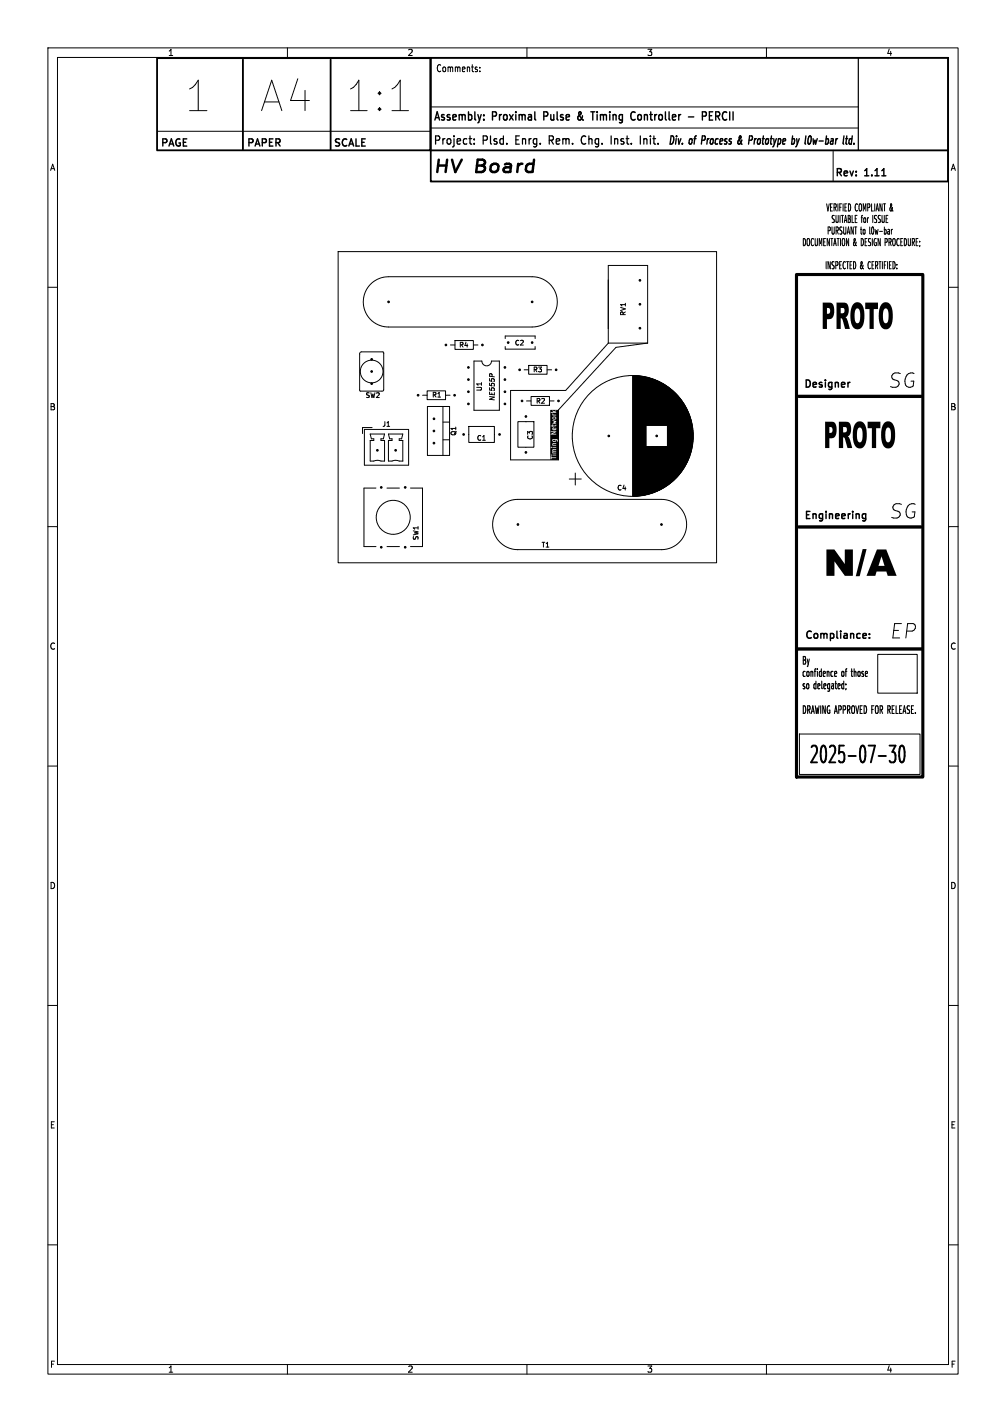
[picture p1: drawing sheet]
<svg xmlns="http://www.w3.org/2000/svg" width="210mm" height="297mm" viewBox="0 0 210 297" stroke-linecap="round" stroke-linejoin="round" font-family="sans-serif">
<defs><g id="words">
<g font-size="8.8">
<text x="38.8" y="23.5">1</text>
<text x="54.5" y="23.5">A4</text>
<text x="72.5" y="23.5">1:1</text>
</g>
<text font-size="4.9" x="168.6" y="159.7">2025-07-30</text>
<g font-size="4.2">
<text x="185.7" y="81.3">SG</text>
<text x="185.9" y="108.6">SG</text>
<text x="186" y="133.6">EP</text>
</g>
<g font-size="3.6">
<text x="90.2" y="36.8">HV</text>
<text x="99.3" y="36.8">Board</text>
</g>
<g font-size="2.4">
<text x="90.5" y="25.3">Assembly:</text>
<text x="102.9" y="25.3">Proximal</text>
<text x="114.2" y="25.3">Pulse</text>
<text x="121.8" y="25.3">&amp;</text>
<text x="125.3" y="25.3">Timing</text>
<text x="134.1" y="25.3">Controller</text>
<text x="146.7" y="25.3">-</text>
<text x="150.2" y="25.3">PERCII</text>
<text x="90.4" y="30.3">Project:</text>
<text x="100.8" y="30.3">Plsd.</text>
<text x="108.1" y="30.3">Enrg.</text>
<text x="115.5" y="30.3">Rem.</text>
<text x="122.7" y="30.3">Chg.</text>
<text x="129.3" y="30.3">Inst.</text>
<text x="135.9" y="30.3">Init.Div.</text>
<text x="143.8" y="30.3">of Process</text>
<text x="155.2" y="30.3">&amp;</text>
<text x="158.1" y="30.3">Prototype</text>
<text x="167.7" y="30.3">by l0w-bar</text>
</g>
<g font-size="2.2">
<text x="167.3" y="149.2">By confidence</text>
<text x="179.5" y="149.2">of those</text>
<text x="186.9" y="149.2">so</text>
</g>
<g font-size="2.1">
<text x="91" y="15.3">Comments:</text>
<text x="33.4" y="31">PAGE</text>
<text x="51.4" y="31">PAPER</text>
<text x="69.6" y="31">SCALE</text>
<text x="174.2" y="37.2">Rev:</text>
<text x="180.6" y="37.2">1.11</text>
<text x="160.5" y="56.3">for ISSUE PURSUANT</text>
<text x="175.8" y="56.3">to l0w-bar</text>
<text x="184.2" y="56.3">DOCUMENTATION</text>
<text x="167.7" y="81.4">Designer</text>
<text x="167.8" y="108.8">Engineering</text>
<text x="167.9" y="133.8">Compliance:</text>
</g>
<g font-size="1.8">
<text x="35" y="11.8">1</text>
<text x="85" y="11.8">2</text>
<text x="135" y="11.8">3</text>
<text x="185" y="11.8">4</text>
<text x="10.4" y="35.8">A</text>
<text x="198.4" y="35.8">A</text>
<text x="10.3" y="85.8">B</text>
<text x="198.3" y="85.8">B</text>
<text x="10.3" y="135.8">C</text>
<text x="198.3" y="135.8">C</text>
<text x="10.3" y="185.8">D</text>
<text x="198.3" y="185.8">D</text>
<text x="10.4" y="235.8">E</text>
<text x="198.4" y="235.8">E</text>
<text x="10.4" y="285.8">F</text>
<text x="35" y="286.8">1</text>
<text x="85" y="286.8">2</text>
<text x="135" y="286.8">3</text>
<text x="185" y="286.8">4</text>
<text x="198.4" y="285.8">F</text>
</g>
<g font-size="1.4">
<text x="130.8" y="66.1" transform="rotate(-90 130.8 66.1)">RV1</text>
<text x="95.7" y="72.8">R4</text>
<text x="107.4" y="72.3">C2</text>
<text x="111.2" y="77.9">R3</text>
<text x="76.2" y="83.4">SW2</text>
<text x="90.1" y="83.2">R1</text>
<text x="100.8" y="81.8" transform="rotate(-90 100.8 81.8)">U1</text>
<text x="103.5" y="83.9" transform="rotate(-90 103.5 83.9)">NE555P</text>
<text x="79.7" y="89.3">J1</text>
<text x="111.8" y="84.5">R2</text>
<text x="95.4" y="91.1" transform="rotate(-90 95.4 91.1)">Q1</text>
<text x="99.4" y="92.2">C1</text>
<text x="111.4" y="92" transform="rotate(-90 111.4 92)">C3</text>
<text x="128.7" y="102.6">C4</text>
<text x="87.5" y="112.9" transform="rotate(-90 87.5 112.9)">SW1</text>
<text x="112.9" y="114.5">T1</text>
</g>
</g></defs>
<path d="M32.8 12.1h57v19.3h-57zM50.7 12.4v18.8M69 12.4v18.8M89.9 12.1h108v25.8h-108zM89.9 31.4h108" fill="none" stroke="#000" stroke-width=".38"/>
<g fill="none" stroke="#000" stroke-width=".21">
<path d="M10 10h190v277h-190zM12 12h186v273h-186zM60 10v2M100.2 14.8v.2M100.2 14.1v.1M110 10v2M160 10v2M32.9 27.4h56.9M89.9 22.3h89.2M89.9 26.7h89.2M173.9 31.4v6.5M70.6 52.6h79v65h-79z"/>
<path d="M77.4 59.3a5.2 5.2 0 0 1 3.7-1.5h30a5.2 5.2 0 0 1 5.2 5.3 5.2 5.2 0 0 1-5.2 5.2h-30a5.2 5.2 0 0 1-4.9-3.2 5.2 5.2 0 0 1 1.2-5.8zM167.7 49.8a.88 .88 0 0 1 .3 1.4l-.3 .1zM168.6 49.9l.2-.1 .2 .2v.8l-.2 .5-.3-.2zM169.8 50l-.1-.2a.97 .97 0 0 0 0 1.5l.1-.1M170.2 49.8v1.2l.1 .3 .3-.1v-.2v-1.2M171 51.3v-1.5l.3 1.1 .3-1.1v1.5M171.9 50.5h.3M172.3 49.8h-.4v1.5h.4M172.6 42.6l.2 1.5 .3-1.5M172.9 48.2l.4-.2-.1-.6h-.3v1.5M173.1 49.8v1.5l-.4-1.5v1.5M173.4 43.3h.2"/>
<path d="M173.4 49.8h.5M173.6 49.8v1.5M173.7 47.4v1.2l.1 .3h.2l.1-.3v-1.2M173.8 42.6h-.4v1.5h.4M174 51.3l.3-1.5 .3 1.5M174.1 43.4l.4-.2-.1-.6h-.3v1.5M174.1 50.9h.4M174.2 45.1a.4 .4 0 0 0-.5 .3 .4 .4 0 0 0 .4 .4 .35 .35 0 0 1 .1 .5 .35 .35 0 0 1-.5 .1M174.3 43.4l.3 .7M174.5 54.6h.3l.1 .3v.5h-.4M174.5 45v1.2l.2 .3 .2-.1 .1-.2v-1.2M174.5 48.2l.5-.2-.2-.6h-.3v1.5"/>
<path d="M174.7 48.2l.3 .7M174.7 49.8h.5M174.9 42.6v1.5M175 49.8v1.5M175.3 43.3h.3M175.4 45v1.5M175.5 49.8v1.5M175.6 45h.5M175.7 42.6h-.4v1.5M175.8 47.5a.4 .4 0 0 0-.5 .3 .4 .4 0 0 0 .4 .5 .35 .35 0 0 1 .1 .4 .35 .35 0 0 1-.5 .1M175.9 45v1.5M175.9 49.9l.3-.1 .1 .2v.8l-.1 .5-.4-.2z"/>
<path d="M176 42.6v1.5M176.1 47.4v1.2l.2 .3h.1l.2-.3v-1.2M176.3 46.5l.2-1.5 .3 1.5M176.3 46.1h.4M176.4 43.3h.3M176.8 42.6h-.4v1.5h.4M176.8 48.9l.3-1.5 .3 1.5M176.9 48.5h.4M177.1 45h.2l.2 .3-.2 .4 .2 .5-.1 .3h-.3zM177.1 45.7h.2M177.1 42.6a.88 .88 0 0 1 .3 1.4l-.3 .1zM177.2 49.8v1.5l-.5-1.5v1.5"/>
<path d="M177.9 45v1.5h.4M178.1 47.4v1.5l-.4-1.5v1.5M178.4 47.4h.5M178.5 45.7h.3M178.6 47.4v1.5M178.7 50.5l-.2 .7h-.3a1.03 1.03 0 0 1 .3-1.1l-.1-.3a1.38 1.38 0 0 0 .4 1.5M178.8 51.3h.1M178.9 45h-.4v1.5h.4M179 42.7l-.1-.1a.97 .97 0 0 0 0 1.5l.1-.2M179.4 42.6h.3l.1 .2 .1 .8-.2 .5-.3-.2zM179.6 47.9h.3M179.7 47.4v1.3l.2 .2"/>
<path d="M179.8 45.5h.3M179.8 49.8a.88 .88 0 0 1 .3 1.4l-.3 .1zM180.1 45l-.2 .2v1.3M180.2 44.1v-1.5l.3 1 .2-1v1.5M180.2 48l.2-.1 .2 .3-.2 .7-.2-.3zM180.4 45.6l.2-.1 .1 .3-.1 .7-.3-.3zM180.6 50.5h.3M181 49.8h-.4v1.5h.4M181.1 45.5v1M181.1 43.4l.5-.2-.2-.6h-.3v1.5M181.3 45.5l-.2 .3M181.6 47.4l.1 1.5"/>
<path d="M181.8 49.9a.4 .4 0 0 0-.5 .3 .4 .4 0 0 0 .4 .5 .35 .35 0 0 1 0 .4 .35 .35 0 0 1-.4 .1M181.9 42.6v1.5h.4M182.1 47.5v-.1a1.13 1.13 0 0 1 0 1.5 1.61 1.61 0 0 1 0-1.4zM182.1 49.8v1.5M182.2 45v1.5M182.6 42.6v1.5M182.7 47.9l.1 1 .2-.7 .1 .7 .2-1M182.8 55.4l.4-.1-.1-.7h-.3v1.5M182.9 44.1l.2-1.5 .3 1.5M182.9 49.9l-.1-.1a.94 .94 0 0 0-.2 1.4l.2 .1 .2-.1v-.5h-.2M183 43.6h.3M183 55.4l.2 .7"/>
<path d="M183 45.1a.4 .4 0 0 0-.5 .3 .4 .4 0 0 0 .4 .4 .35 .35 0 0 1 .1 .5 .35 .35 0 0 1-.5 .1M183.5 54.6h.4M183.6 48.3h.6M183.8 49.8v1.5l-.5-1.5v1.5M183.8 45.1a.4 .4 0 0 0-.5 .3 .4 .4 0 0 0 .4 .4 .35 .35 0 0 1 .1 .5 .35 .35 0 0 1-.5 .1M184.1 45v1.2l.2 .3 .2-.1 .1-.2v-1.2M184.1 42.6v1.5l-.4-1.5v1.5M184.4 42.6h.5M184.6 47.4v1.5M184.6 48l.2-.1 .2 .3-.1 .6h-.3M184.6 42.6v1.5M184.8 50.6l.4-.1-.1-.7h-.3v1.5"/>
<path d="M185 45.7h.2M185.3 48h.4v.9M185.4 45h-.4v1.5h.4M185.6 50.6l.4-.1-.1-.7h-.3v1.5M185.7 48.3l-.4 .2 .1 .4 .3-.1M185.8 50.6l.2 .7M186.1 47.9v1M186.3 43.3l-.2 .7h-.3a1.03 1.03 0 0 1 .4-1.1l-.2-.3a1.38 1.38 0 0 0 .4 1.5M186.3 47.9l-.2 .3M186.5 49.9l.2-.1 .1 .2 .1 .8-.2 .5-.3-.2zM187.7 50l-.2-.2a.97 .97 0 0 0 0 1.5l.2-.1M188 50.5h.3"/>
<path d="M188.4 49.8h-.4v1.5h.4M188.8 49.8a.88 .88 0 0 1 .3 1.4l-.3 .1zM189.6 49.8v1.2l.1 .3 .3-.1 .1-.2v-1.2M190.4 50.6l.5-.1-.2-.7h-.3v1.5M190.6 50.6l.3 .7M191.3 50.5h.2M191.6 49.8h-.3v1.5h.3M192 50.4v.1M192 51.2l-.1 .3M10 60h2M75.2 73.6l.2-.1h4.5l.2 .1v7.8l-.2 .3-4.8-.1v-7.7zM94 72.1h1"/>
<path d="M95 71.1h3.8v1.9h-3.8zM98.8 72.1h1M98.9 75.4h1.7a1 1 0 0 0 1 1 1 1 0 0 0 1-1h1.6v10.3h-5.3zM102.2 78.1h.4M105.5 70.7v-.5h6.2v.5M105.5 72.4v.5h6.2v-.5M109.4 77.2h1M110.4 76.3h3.8v1.9h-3.8zM114.2 77.2h1M127 71.7v-16.3h8.2v16.3M127 71.7l-8.9 9.9h-11.5v14.5h10v-10.5M127 71.7h8.2"/>
<path d="M132.1 78.5v25.1M132.2 78.5v25.1M132.3 78.5v25.1M132.4 78.5v25.1M132.5 78.5v25.1M132.6 78.5v25.1M132.7 78.5v25.1M132.8 78.5v25.1M132.9 78.5v25.1M133 78.5v25.1M133.1 78.5v25.1M133.2 78.5v25.1"/>
<path d="M133.3 78.5v25.1M133.4 78.5v25.1M133.5 78.5v25.1M133.5 78.6v24.9M133.6 78.6v24.9M133.7 78.6v24.9M133.8 78.6v24.9M133.9 78.6v24.9M134 78.6v24.9M134.1 78.6v24.9M134.2 78.6v24.9M134.2 78.7v24.8"/>
<path d="M134.3 78.7v24.7M134.4 78.7v24.7M134.5 78.7v24.7M134.6 78.7v24.7M134.7 78.7v24.7M134.7 78.8v24.6M134.8 78.8v24.5M134.9 78.8v10M135 78.8v10M135.1 78.8v10M135.2 78.9v9.9M135.2 71.7l-6.6 .9-12.1 13.1"/>
<path d="M135.3 78.9v9.9M135.4 78.9v9.9M135.5 78.9v9.9M135.6 79v9.8M135.7 79v9.8M135.8 79v9.8M135.9 79.1v9.7M136 79.1v9.7M136.1 79.1v9.7M136.2 79.1v9.7M136.2 79.2v9.6M136.3 79.2v9.6"/>
<path d="M136.4 79.2v9.6M136.5 79.3v9.5M136.6 79.3v9.5M136.7 79.3v9.5M136.7 79.4v9.4M136.8 79.4v9.4M136.9 79.4v9.4M137 79.5v9.3M137.1 79.5v9.3M137.2 79.6v9.2M137.3 79.6v9.2M137.4 79.6v9.2"/>
<path d="M137.4 79.7v9.1M137.5 79.7v9.1M137.6 79.7v9.1M137.6 79.8v9M137.7 79.8v9M137.8 79.8v9M137.9 79.9v8.9M138 79.9v8.9M138 80v8.8M138.1 80v8.8M198 60h2M76.1 89.7h9.2v7.5h-9.2z"/>
<path d="M77.3 90.7h3l-.3 1h-.5v.3h.8v4.3l-1.6-.2-1.4 .2v-4.3h.7v-.3h-.5zM77.7 89.3h-2v1.3M81.1 90.7h3l-.3 1h-.5v.3h.8v4.3l-1.6-.2-1.4 .2v-4.3h.7v-.3h-.5zM88.2 82.6h1M89.2 81.6h3.8v1.9h-3.8zM89.2 84.9h4.6v10.2h-4.6zM92.5 84.9v10.2M92.5 88.2h1.3M92.5 91.9h1.3M93 82.6h1M97.8 90.7h.1M97.9 89.1h5.3v3.3h-5.3z"/>
<path d="M103.2 90.7h.1M108.1 88.1h3.4v5.3h-3.4zM109.8 88v.1M109.8 93.4v.1M109.9 83.7h1M110.9 82.8h3.8v1.9h-3.8zM114.7 83.7h1M120.1 98.8v2.5M134.9 93.3v10M135 93.3v10M135.1 93.3l-.1 10M135.1 93.3v10"/>
<path d="M135.2 93.3v9.9M135.3 93.3l-.1 9.9M135.3 93.3v9.9M135.4 93.3v9.9M135.5 93.3v9.9M135.6 93.3v9.8M135.7 93.3v9.8M135.8 93.3l-.1 9.8M135.8 93.3v9.8M135.9 93.3v9.7M136 93.3l-.1 9.7M136 93.3v9.7"/>
<path d="M136.1 93.3v9.7M136.2 93.3v9.7M136.2 93.3v9.6M136.3 93.3l-.1 9.6M136.3 93.3v9.6M136.4 93.3v9.6M136.5 93.3l-.1 9.6M136.5 93.3v9.5M136.6 93.3v9.5M136.7 93.3v9.5M136.7 93.3v9.4M136.8 93.3v9.4"/>
<path d="M136.9 93.3v9.4M137 93.3l-.1 9.4M137 93.3v9.3M137.1 93.3v9.3M137.2 93.3l-.1 9.3M137.2 93.3v9.2M137.3 93.3v9.2M137.4 93.3v9.2M137.5 93.3l-.1 9.1M137.5 93.3v9.1M137.6 93.3v9.1M137.7 93.3l-.1 9"/>
<path d="M137.7 93.3v9M137.8 93.3v9M137.9 93.3v8.9M138 93.3v8.9M138 93.3v8.8M138.1 93.3v8.8M138.2 93.3l-.1 8.8M138.2 80.1v8.7M138.2 93.3v8.7M138.3 80.1v8.7M138.3 93.3v8.7M138.4 93.3l-.1 8.7"/>
<path d="M138.4 80.2v8.6M138.4 93.3v8.6M138.5 80.2v8.6M138.5 93.3v8.6M138.6 80.3v8.5M138.6 93.3v8.5M138.7 93.3l-.1 8.5M138.7 80.4v8.4M138.7 93.3v8.4M138.8 80.4v8.4M138.8 93.3v8.4M138.9 93.3l-.1 8.4"/>
<path d="M138.9 80.5v8.3M138.9 93.3v8.3M139 80.5v8.3M139 93.3v8.3M139.1 80.6v8.2M139.1 93.3v8.2M139.2 80.6v8.2M139.2 93.3v8.2M139.2 80.7v8.1M139.2 93.3v8.1M139.3 80.7v8.1M139.3 93.3v8.1"/>
<path d="M139.3 80.8v20.5M139.4 80.8v20.5M139.5 80.9v20.3M139.6 81v20.1M139.7 81v20.1M139.8 81.1v19.9M139.9 81.2v19.7M140 81.2v19.7M140 81.3v19.5M140.1 81.4v19.3M140.2 81.4v19.3M140.3 81.5v19.1"/>
<path d="M140.4 81.6v18.9M140.5 81.7v18.7M140.6 81.8v18.5M140.7 81.9v18.3M140.8 82v18.1M140.9 82v18.1M141 82.1v17.9M141 82.2v17.7M141.1 82.3v17.5M141.2 82.3v17.5M141.2 82.4v17.3M141.3 82.5v17.2"/>
<path d="M141.3 82.5v17.1M141.4 82.5v17.1M141.4 82.6v16.9M141.5 82.7v16.7M141.6 82.8v16.5M141.6 82.9v16.3M141.7 82.9v16.3M141.8 83v16.1M141.8 83.1v15.9M141.9 83.1v15.9M141.9 83.2v15.7M142 83.3v15.5"/>
<path d="M142.1 83.4v15.3M142.2 83.5v15.1M142.2 83.6v15M142.2 83.6v14.9M142.3 83.7v14.7M142.4 83.8v14.5M142.5 83.9v14.3M142.5 84v14.1M142.6 84.1v13.9M142.7 84.2v13.7M142.7 84.3v13.5M142.8 84.4v13.3"/>
<path d="M142.8 84.5v13.1M142.9 84.6v12.9M143 84.8v12.5M143.1 84.9v12.3M143.1 85v12.1M143.2 85.1v11.9M143.2 85.2v11.7M143.3 85.3v11.5M143.4 85.4v11.3M143.4 85.5v11.1M143.4 85.6v10.9M143.5 85.8v10.5"/>
<path d="M143.6 85.8v10.5M143.6 85.9v10.3M143.7 86.1v9.9M143.7 86.2v9.7M143.8 86.3v9.5M143.8 86.4v9.3M143.9 86.6v8.9M143.9 86.7v8.7M144 86.8v8.5M144 87.1v7.9M144.1 87.2v7.7M144.1 87.3v7.5"/>
<path d="M144.2 87.6v6.9M144.2 87.7v6.7M144.3 87.9v6.3M144.3 88v6.1M144.4 88.4v5.3M144.4 88.5v5.1M144.5 88.7v4.7M144.6 89.2v3.7M144.6 89.5v3.1M144.6 89.9v2.3M10 110h2M78.5 101.9h-2.5v12.3h2.5"/>
<path d="M80.8 101.9h2.6M80.8 114.2h2.6M85.7 101.9h2.5v12.3h-2.5M104.4 105.8a5.2 5.2 0 0 1 3.7-1.5h30a5.2 5.2 0 0 1 5.2 5.3 5.2 5.2 0 0 1-5.2 5.2h-30a5.3 5.3 0 0 1-4.9-3.2 5.3 5.3 0 0 1 1.2-5.8zM118.8 100.1h2.5M198 110h2M183.2 136.7h8.3v8.1h-8.3zM10 160h2M166.9 153.3h25.2v8.5h-25.2zM198 160h2M10 210h2M198 210h2"/>
<path d="M10 260h2M198 260h2M60 285v2M110 285v2M160 285v2"/>
<circle cx="77.6" cy="77.6" r="2.37"/>
<circle cx="132.1" cy="91.1" r="12.6"/>
<circle cx="82.1" cy="108.1" r="3.5"/>
</g>
<path d="M183.4 157.9h1.5M185.7 155.7h1.2l-.6 1.4a.62 .62 0 0 1 .6 .6v.9l-.1 .5-.2 .1h-.6l-.3-.3M188 155.9l.2-.2a.62 .62 0 0 1 .6 .7 2.88 2.88 0 0 1-.4 2.8 .62 .62 0 0 1-.6-.6 4.5 4.5 0 0 1 .2-2.7z" fill="none" stroke="#000" stroke-width=".4"/>
<g fill="none" stroke="#000" stroke-width=".29">
<path d="M121.1 23.4h-.2l-.1 .4 .6 .9M121.2 23.9l-.6 .6 .1 .4 .4 .2M123.3 23.4h.9M133.4 23.9l-.3 .4v.4l.3 .4M143.7 24.4h1.1M147.5 23.7l-.3-.3h-.6v1.7M148.1 24.2h.5M148.8 23.4h-.7v1.7h.7M149.4 24.3h.6M150 23.4h-.6v1.7M154.5 28.4l-.2 .4 .3 1M154.6 29l-.5 .4-.1 .4 .2 .3 .3-.1"/>
<path d="M157 28.5v.6M165.7 29l.2 .3-.1 .6M166.3 29l.1 1.1M166.4 30.1l-.3 .6M166.9 29l-.5 1.1M177.3 30h.4M177.8 29h-.3l-.2 .3M177.9 28.4l-.2 1.7M178.3 29.9v.2"/>
</g>
<path d="M179.2 12.1v19.2M97.9 29h.6M98.2 30l.3 .1M99 29.9v.2M99 29v.2M114.7 29.3h.5M115.2 28.4h-.5v1.7M122 28.4a.89 .89 0 0 0-.7 .8 .89 .89 0 0 0 .7 .9M128.3 29v1.1M128.7 29l-.4 .1M134.4 29.1l.2-.1h.4l.1 1.1M134.4 29v1.1" fill="none" stroke="#000" stroke-width=".25"/>
<path d="M166.3 57.3h26.3v105h-26.3z" fill="none" stroke="#000" stroke-width=".65"/>
<path d="M166.7 82.8h25.6M166.7 110.1h25.6M166.6 135.5h25.8" fill="none" stroke="#000" stroke-width=".7"/>
<path d="M177.3 79.9h.1M180.3 107.3l.4 .1M180.7 107.3v1.2l-.3 .3M180.7 108.2l-.4 .1M181.5 133.2v.1M181.5 132.4v.1" fill="none" stroke="#000" stroke-width=".3"/>
<g fill="#000">
<path d="M171.8 63.2h1.4a1.31 1.31 0 0 1 1 1.7 1.37 1.37 0 0 1-1.6 1.8v2h-.8v-3.2h.8a.62 .62 0 0 0 .7-.6 .62 .62 0 0 0-.7-.6v1.2h-.8zM174.6 63.2h1.5a1.01 1.01 0 0 1 1.1 1.2 1.82 1.82 0 0 1-.7 1.9l.4 .5 .5 1.9h-1l-.5-2-.3-.2-.1 2.2h-.9v-3.3a1.97 1.97 0 0 0 1.6-.1 .61 .61 0 0 0-.3-1h-.4v1.1h-.9zM178.2 63.4a1.29 1.29 0 0 1 1.4-.1 1.29 1.29 0 0 1 .7 1.2 4.4 4.4 0 0 1-.7 4.1 1.27 1.27 0 0 1-1.9-1l-.2-1.6h.9a1.23 1.23 0 0 0 .6 1.5h.1a2.79 2.79 0 0 0 0-3.1 .8 .8 0 0 0-.7 1.1v.5h-.9a3.6 3.6 0 0 1 .7-2.6zM180.6 63.2h2.7v1.4h-.9v4.1h-.9v-4.1h-.9zM184.2 63.4a1.29 1.29 0 0 1 1.4-.1 1.29 1.29 0 0 1 .6 1.2 4.4 4.4 0 0 1-.6 4.1 1.27 1.27 0 0 1-2-1l-.2-1.6h.9a1.23 1.23 0 0 0 .6 1.5h.1a2.79 2.79 0 0 0 0-3.1 .8 .8 0 0 0-.7 1.1v.5h-.9a3.6 3.6 0 0 1 .8-2.6zM115.5 89.5l.1 .2-.1-.1zM115.5 87.2h.3l.2 .2-.4 .1zM115.5 91.9h.5v.1l-.4 .1zM114.9 85.6h1.7v10.5h-1.7v-.7h.1v.5l.1-.2 1-.1-1-.1v-.2l-.2 .1v-.4l.2 .2 .1-.2 .9 .1-1-.2-.2 .1v-1h.4v.7l.8-.1-.6-.1v-.2h.6l-.6-.2v-.2h.6v-.1l-1.2 .2v-.6l.2 .1 .1-.1h.9l-1-.1-.2 .1v-.7h.4l.1 .4 .7-.1-.6-.2v-.1h.6v-.2l-1.2 .2v-.8h.4l.3 .4 .4-.1 .1-.3 .2 .1v.2l.2-.1-.3-.4-1.3 .2v-1.2l1.2 .1v-.2h-.7l.7-.4-1.1-.1v.1h.7l-.8 .5v-1.2h.4l.2 .4h.4l.2-.2-.1-.4-.1 .4-.3-.4-.3 .2h-.4v-.5l.5 .2 .7-.4-.1-.1-.1 .2h-.4l-.1-.2-.1 .2-.4 .1v-1.2l.9 .2-.3 .2 .3 .2-.4 .1v.1l.7-.2-.3-.2 .3-.1v-.1l-.7-.2h-.5v-.5h.4l.3 .3h.3l.2-.2-.2-.4h-.4l-.2 .3h-.4v-.9h.4l.1 .4 .7-.1-.6-.1-.1-.2h-.5v-.3l1.2 .1v-.1h-.3l.3-.3-.4 .2-.3-.3 .2 .4h-.7zM172.2 88.1h1.5a1.31 1.31 0 0 1 1 1.7 1.37 1.37 0 0 1-1.6 1.7v2.1h-.9v-3.2h.9a.62 .62 0 0 0 .7-.6 .62 .62 0 0 0-.7-.6v1.2h-.9zM175.1 88.1h1.5a1.01 1.01 0 0 1 1.1 1.2 1.82 1.82 0 0 1-.7 1.9l.4 .4 .5 2h-1l-.5-2-.3-.3-.1 2.3h-.9v-3.3a1.97 1.97 0 0 0 1.6-.1 .61 .61 0 0 0-.3-1h-.4v1.1h-.9zM178.7 88.3a1.29 1.29 0 0 1 1.4-.1 1.29 1.29 0 0 1 .7 1.2 4.4 4.4 0 0 1-.7 4.1 1.27 1.27 0 0 1-1.9-1.1l-.2-1.6h.9a1.23 1.23 0 0 0 .6 1.6h.1a2.79 2.79 0 0 0 0-3.1 .8 .8 0 0 0-.7 1.1v.4h-.9a3.6 3.6 0 0 1 .7-2.5z"/>
<path d="M181.1 88.1h2.7v1.3h-.9v4.2h-.9v-4.2h-.9zM184.7 88.3a1.29 1.29 0 0 1 1.3-.1 1.29 1.29 0 0 1 .7 1.2 4.4 4.4 0 0 1-.6 4.1 1.27 1.27 0 0 1-2-1.1l-.2-1.6h.9a1.23 1.23 0 0 0 .6 1.6h.1a2.79 2.79 0 0 0 0-3.1 .8 .8 0 0 0-.7 1.1v.4h-.9a3.6 3.6 0 0 1 .8-2.5zM172.5 114.8h1.7l2.2 3v-3h1.6v5.5h-1.6l-2.2-3.1v3.1h-1.7zM180.1 114.7h.8l-1.4 5.7h-.9zM183.1 114.8h1.9l2.2 5.5h-1.9l-.3-.9h-2l-.3 .9h-1.8l.8-2.1h3l-.7-2-.6 2h-1.7z"/>
</g>
<g fill="none" stroke="#000" stroke-width=".23">
<path d="M167.7 137.1h.3l.2 .3-.2 .5 .2 .5-.2 .3h-.3zM167.7 137.9h.3M168.5 137.6l.2 1.1M168.7 138.7l-.2 .5M168.9 137.6l-.2 1.1M170.3 139.7l-.2 .2v1.4M170.6 139.7v.1M171.5 139.7v1.6M176.8 139.7l-.2 .2v1.4M177.8 139.7v1.4l.2 .2M178.3 139.7v1.6M168 142.9l-.1-.1a.31 .31 0 0 0-.3 .3 .31 .31 0 0 0 .4 .3v.4h-.4"/>
<path d="M168.1 140.3l-.3-.1-.2 .3 .1 .7h.4M168.5 142.9l.2-.1 .2 .3-.2 .8-.3-.3zM168.5 140.3l.2-.1 .2 .3-.2 .8-.3-.3zM169.3 140.4l.1-.2 .2 .1 .1 1M169.3 140.2v1.1M170 140.2h.3M170.3 142.9l-.2-.1-.2 .3 .1 .7h.3M170.3 142.3v1.6M170.6 140.2v1.1M170.7 143.3l.5-.1-.2-.4-.2 .1-.1 .7 .2 .3 .2-.1M171.5 140.3l-.3-.1-.2 .3 .1 .7h.4M171.5 142.3v1.3l.2 .3"/>
<path d="M171.8 140.8l.5-.2-.1-.4-.3 .1-.1 .8 .2 .2 .2-.1M172 143.3l.4-.1-.1-.4-.3 .1v.7l.1 .3 .3-.1M172.7 140.4l.1-.2 .2 .1 .1 1M172.7 140.2v1.1M173.2 142.9l-.3-.1-.1 .3v.7h.4M173.2 142.8v1.3l-.2 .3-.2-.1M173.6 142.9h.4v1M173.9 140.3l-.3-.1-.1 .3v.7h.4M174 143.2l-.3 .1-.1 .2 .1 .4 .3-.1M174.2 140.8l.5-.2-.2-.4-.2 .1-.1 .8 .2 .2 .2-.1M174.3 142.8h.4M174.4 142.3v1.3l.3 .3"/>
<path d="M174.9 143.3l.5-.1-.2-.4-.2 .1-.1 .7 .2 .3 .2-.1M175.8 140.3l.2-.1 .2 .3-.2 .8-.3-.3zM176.1 142.9l-.2-.1-.2 .3 .1 .7h.3M176.1 142.3v1.6M176.4 140.2h.4M176.6 142.9v.1M176.6 143.8l-.1 .3M176.9 147.4h.4l.1 .3v.5l-.5 .1M177.1 148.3l.3 .7M177.7 140.2h.3M177.9 147.5l.3-.1a1.45 1.45 0 0 1 0 1.6h-.2a1.55 1.55 0 0 1-.1-1.5zM178.3 140.4l.1-.2 .3 .1v1"/>
<path d="M178.7 147.4l.3 1.6M179.2 140.3l.2-.1 .2 .3-.2 .8-.3-.3zM180.3 140.3l-.1-.1a.31 .31 0 0 0-.3 .4 .31 .31 0 0 0 .4 .2v.4h-.4M180.6 140.8l.5-.2-.1-.4-.3 .1-.1 .8 .2 .2 .2-.1M185.5 148.3l.4 .7M185.8 147.6v.5M188.6 148.6h.4M188.8 147.4l.3 1.6M189.9 147.5a.43 .43 0 0 0-.6 .4 .43 .43 0 0 0 .5 .4 .38 .38 0 0 1 .1 .5 .38 .38 0 0 1-.5 .1M190.3 148.2h.3M190.7 147.4h-.4v1.6h.4M191.1 148.9v.1"/>
</g>
<g fill="#000" stroke="#000" stroke-width=".21">
<circle cx="133.6" cy="58.6" r=".18"/>
<circle cx="77.6" cy="75.1" r=".17"/>
<circle cx="77.6" cy="77.6" r=".17"/>
<circle cx="81.1" cy="63.1" r=".17"/>
<circle cx="93.1" cy="72.1" r=".17"/>
<circle cx="97.8" cy="76.7" r=".17"/>
<circle cx="97.8" cy="79.3" r=".17"/>
<circle cx="100.7" cy="72.1" r=".17"/>
<circle cx="105.4" cy="76.7" r=".17"/>
<circle cx="105.4" cy="79.3" r=".17"/>
<circle cx="106.1" cy="71.6" r=".17"/>
<circle cx="108.5" cy="77.2" r=".18"/>
<circle cx="111.1" cy="71.6" r=".17"/>
<circle cx="111.1" cy="63.1" r=".17"/>
<circle cx="116.1" cy="77.2" r=".18"/>
<circle cx="133.6" cy="68.6" r=".17"/>
<circle cx="133.6" cy="63.6" r=".18"/>
<circle cx="77.6" cy="80.1" r=".17"/>
<circle cx="78.8" cy="94.1" r=".17"/>
<circle cx="82.6" cy="94.1" r=".17"/>
<circle cx="87.3" cy="82.6" r=".17"/>
<circle cx="90.6" cy="92.6" r=".17"/>
<circle cx="90.6" cy="90" r=".17"/>
<circle cx="90.6" cy="87.5" r=".17"/>
<circle cx="94.9" cy="82.6" r=".17"/>
<circle cx="96.8" cy="90.7" r=".17"/>
<circle cx="97.8" cy="84.4" r=".17"/>
<circle cx="97.8" cy="81.8" r=".17"/>
<circle cx="104.3" cy="90.7" r=".17"/>
<circle cx="105.4" cy="81.8" r=".17"/>
<circle cx="105.4" cy="84.4" r=".17"/>
<circle cx="109" cy="83.7" r=".17"/>
<circle cx="109.8" cy="94.5" r=".17"/>
<circle cx="109.8" cy="87" r=".17"/>
<circle cx="116.6" cy="83.7" r=".17"/>
<circle cx="127.1" cy="91.1" r=".17"/>
<circle cx="137.1" cy="91.1" r=".17"/>
<circle cx="79.6" cy="114.3" r=".17"/>
<circle cx="79.6" cy="101.8" r=".17"/>
<circle cx="84.6" cy="114.3" r=".17"/>
<circle cx="84.6" cy="101.8" r=".17"/>
<circle cx="108.1" cy="109.6" r=".17"/>
<circle cx="138.1" cy="109.6" r=".17"/>
</g>
<use href="#words"/>
</svg>
